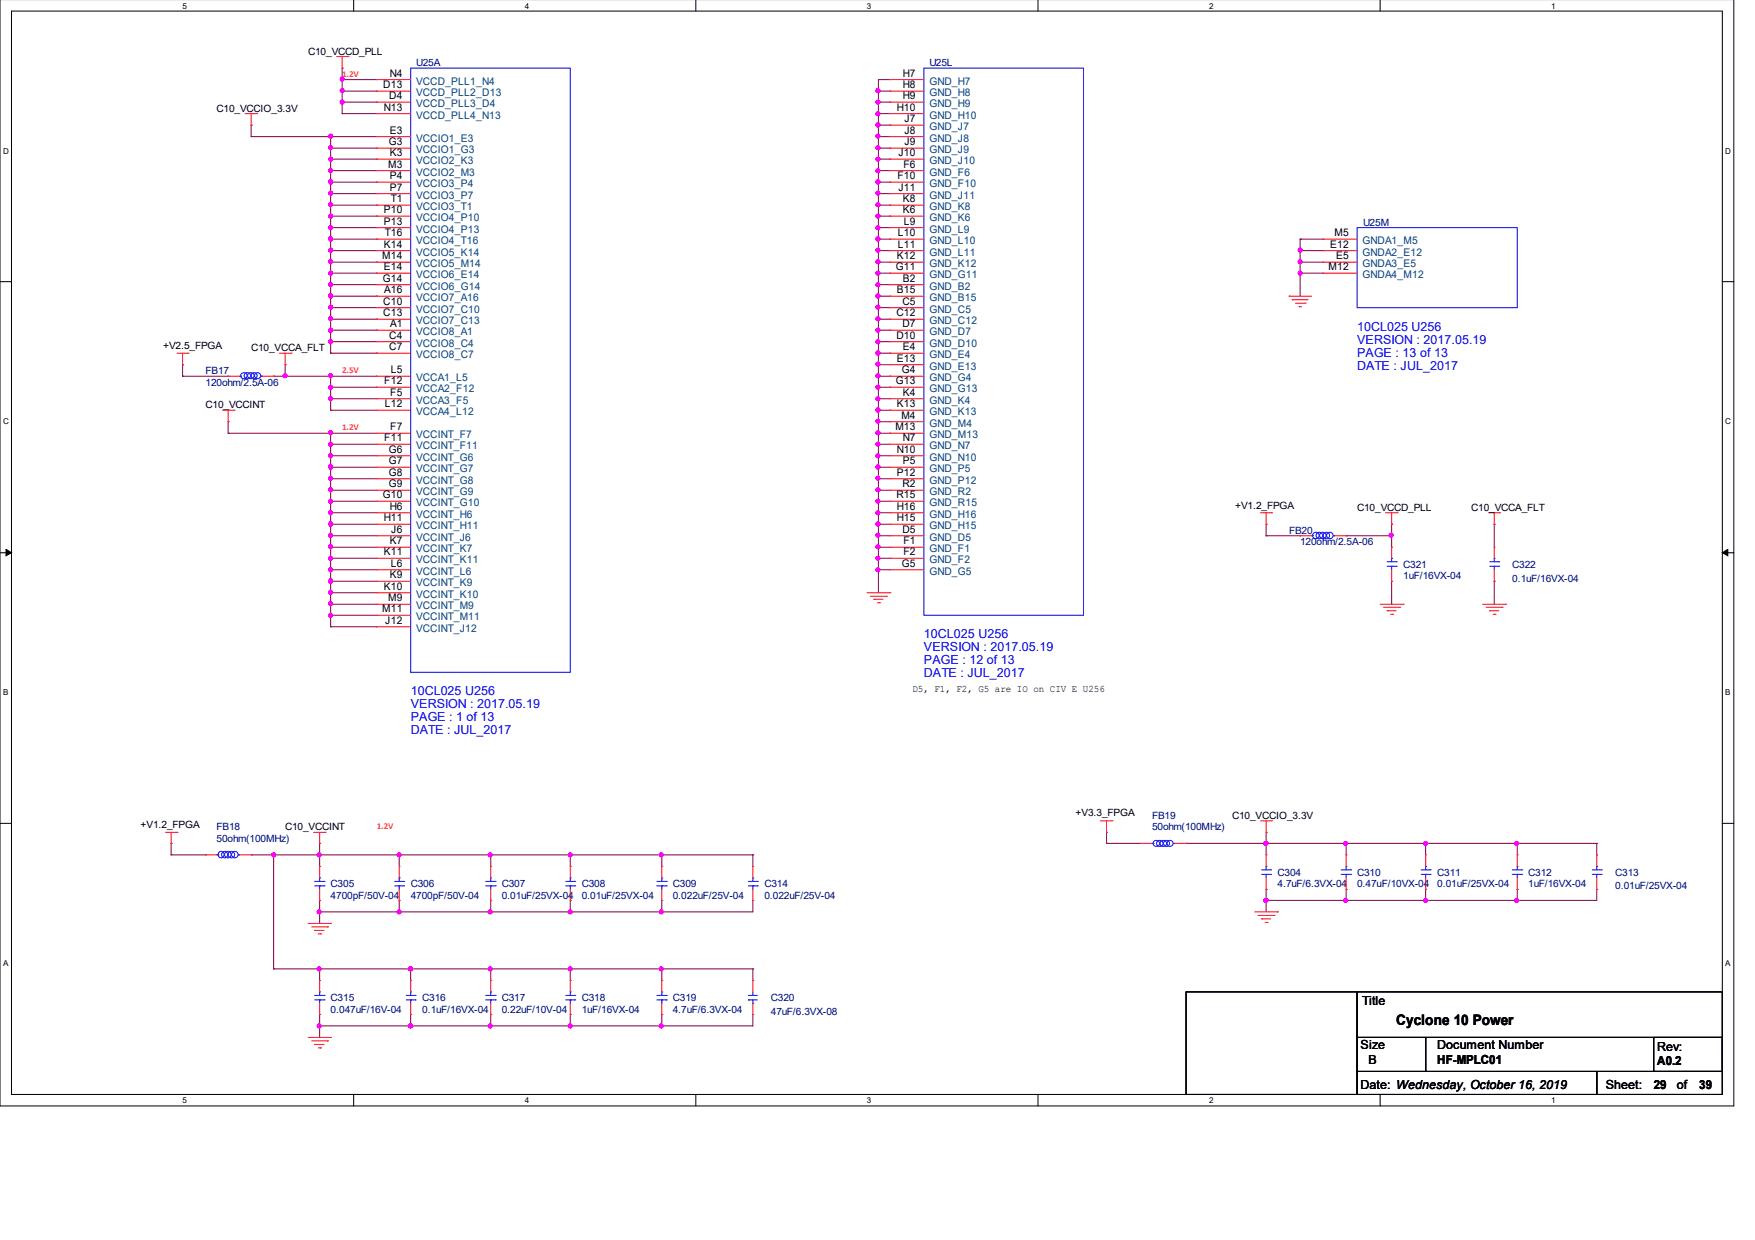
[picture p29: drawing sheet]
<svg xmlns="http://www.w3.org/2000/svg" width="297mm" height="210mm" viewBox="0 0 297 210" stroke-linecap="round" stroke-linejoin="round" font-family="sans-serif">
<defs><g id="words">
<text font-size="2.5" x="236.3" y="173.5">Cyclone 10 Power</text>
<g font-size="2.1" fill="#00f">
<text x="229.7" y="56">10CL025 U256</text>
<text x="229.7" y="58.2">VERSION : 2017.05.19</text>
<text x="229.7" y="60.4">PAGE : 13 of 13</text>
<text x="229.7" y="62.6">DATE : JUL_2017</text>
<text x="156.4" y="108">10CL025 U256</text>
<text x="156.4" y="110.3">VERSION : 2017.05.19</text>
<text x="156.4" y="112.5">PAGE : 12 of 13</text>
<text x="69.5" y="117.7">10CL025 U256</text>
<text x="69.5" y="119.9">VERSION : 2017.05.19</text>
<text x="156.4" y="114.7">DATE : JUL_2017</text>
<text x="69.5" y="122.1">PAGE : 1 of 13</text>
<text x="69.5" y="124.3">DATE : JUL_2017</text>
</g>
<g font-size="2.1">
<text x="230.5" y="170.2">Title</text>
<text x="230.3" y="177.6">Size</text>
<text x="243.2" y="177.6">Document Number</text>
<text x="280.5" y="178">Rev:</text>
<text x="230.3" y="184.3">Date: Wednesday, October 16, 2019</text>
<text x="231.6" y="180.1">B</text>
<text x="243.2" y="180.2">HF-MPLC01</text>
<text x="271.8" y="184.3">Sheet:</text>
<text x="279.9" y="184.4">29</text>
<text x="280.5" y="180.4">A0.2</text>
<text x="283.8" y="184.3">of</text>
<text x="287.6" y="184.4">39</text>
</g>
<g font-size="1.8">
<text x="64.9" y="14.9">D13</text>
<text x="65.9" y="16.8">D4</text>
<text x="66" y="13">N4</text>
<text x="152.8" y="13">H7</text>
<text x="152.8" y="14.9">H8</text>
<text x="152.8" y="16.8">H9</text>
<text x="64.9" y="18.7">N13</text>
<text x="66" y="22.6">E3</text>
<text x="151.8" y="18.7">H10</text>
<text x="153.1" y="20.7">J7</text>
<text x="153.1" y="22.6">J8</text>
<text x="65.7" y="28.4">M3</text>
<text x="65.8" y="24.6">G3</text>
<text x="66" y="26.4">K3</text>
<text x="152.1" y="26.4">J10</text>
<text x="152.9" y="28.4">F6</text>
<text x="153.1" y="24.6">J9</text>
<text x="66" y="30.3">P4</text>
<text x="66" y="32.3">P7</text>
<text x="66.1" y="34.2">T1</text>
<text x="151.9" y="30.3">F10</text>
<text x="152.1" y="32.3">J11</text>
<text x="152.8" y="34.2">K8</text>
<text x="64.9" y="36.1">P10</text>
<text x="64.9" y="38">P13</text>
<text x="64.9" y="41.9">K14</text>
<text x="65.1" y="40">T16</text>
<text x="152" y="40">L10</text>
<text x="152" y="41.9">L11</text>
<text x="152.8" y="36.1">K6</text>
<text x="153" y="38">L9</text>
<text x="225.1" y="41.9">E12</text>
<text x="225.9" y="40">M5</text>
<text x="64.7" y="43.9">M14</text>
<text x="64.8" y="47.7">G14</text>
<text x="64.9" y="45.7">E14</text>
<text x="151.6" y="45.7">G11</text>
<text x="151.8" y="43.9">K12</text>
<text x="152.8" y="47.7">B2</text>
<text x="224.9" y="45.7">M12</text>
<text x="226.1" y="43.9">E5</text>
<text x="64.9" y="51.6">C10</text>
<text x="64.9" y="53.5">C13</text>
<text x="65" y="49.6">A16</text>
<text x="151.7" y="53.5">C12</text>
<text x="151.8" y="49.6">B15</text>
<text x="152.7" y="51.6">C5</text>
<text x="65.9" y="57.3">C4</text>
<text x="65.9" y="59.3">C7</text>
<text x="66" y="55.4">A1</text>
<text x="151.7" y="57.3">D10</text>
<text x="152.7" y="55.4">D7</text>
<text x="152.8" y="59.3">E4</text>
<text x="65" y="65">F12</text>
<text x="66.1" y="63.2">L5</text>
<text x="151.6" y="65">G13</text>
<text x="151.8" y="61.2">E13</text>
<text x="152.7" y="63.2">G4</text>
<text x="65.1" y="68.9">L12</text>
<text x="66" y="67">F5</text>
<text x="151.8" y="68.9">K13</text>
<text x="152.6" y="70.9">M4</text>
<text x="152.8" y="67">K4</text>
<text x="65" y="74.7">F11</text>
<text x="65.8" y="76.6">G6</text>
<text x="66" y="72.8">F7</text>
<text x="151.6" y="72.8">M13</text>
<text x="151.8" y="76.6">N10</text>
<text x="152.8" y="74.7">N7</text>
<text x="65.8" y="78.6">G7</text>
<text x="65.8" y="80.5">G8</text>
<text x="65.8" y="82.5">G9</text>
<text x="151.8" y="80.5">P12</text>
<text x="152.7" y="82.5">R2</text>
<text x="152.8" y="78.6">P5</text>
<text x="64.8" y="84.3">G10</text>
<text x="64.9" y="88.2">H11</text>
<text x="66" y="86.3">H6</text>
<text x="151.7" y="84.3">R15</text>
<text x="151.8" y="86.3">H16</text>
<text x="151.8" y="88.2">H15</text>
<text x="64.9" y="94">K11</text>
<text x="66" y="92.1">K7</text>
<text x="66.1" y="95.9">L6</text>
<text x="66.2" y="90.2">J6</text>
<text x="152.7" y="95.9">G5</text>
<text x="152.7" y="90.2">D5</text>
<text x="152.9" y="92.1">F1</text>
<text x="152.9" y="94">F2</text>
<text x="64.9" y="99.8">K10</text>
<text x="65.7" y="101.8">M9</text>
<text x="66" y="97.9">K9</text>
<text x="64.7" y="103.6">M11</text>
<text x="65.2" y="105.6">J12</text>
</g>
<g font-size="1.8" fill="#004080">
<text x="70.4" y="14.3">VCCD_PLL1_N4</text>
<text x="70.4" y="16.3">VCCD_PLL2_D13</text>
<text x="157.3" y="14.3">GND_H7</text>
<text x="157.3" y="16.3">GND_H8</text>
<text x="70.4" y="18.1">VCCD_PLL3_D4</text>
<text x="70.4" y="20.1">VCCD_PLL4_N13</text>
<text x="70.4" y="24">VCCIO1_E3</text>
<text x="157.3" y="18.1">GND_H9</text>
<text x="157.3" y="20.1">GND_H10</text>
<text x="157.3" y="22">GND_J7</text>
<text x="157.3" y="24">GND_J8</text>
<text x="70.4" y="25.9">VCCIO1_G3</text>
<text x="70.4" y="27.8">VCCIO2_K3</text>
<text x="70.4" y="29.7">VCCIO2_M3</text>
<text x="157.3" y="25.9">GND_J9</text>
<text x="157.3" y="27.8">GND_J10</text>
<text x="157.3" y="29.7">GND_F6</text>
<text x="70.4" y="31.7">VCCIO3_P4</text>
<text x="70.4" y="33.6">VCCIO3_P7</text>
<text x="70.4" y="35.6">VCCIO3_T1</text>
<text x="157.3" y="31.7">GND_F10</text>
<text x="157.3" y="33.6">GND_J11</text>
<text x="157.3" y="35.6">GND_K8</text>
<text x="70.4" y="37.4">VCCIO4_P10</text>
<text x="70.4" y="39.4">VCCIO4_P13</text>
<text x="70.4" y="41.3">VCCIO4_T16</text>
<text x="157.3" y="37.4">GND_K6</text>
<text x="157.3" y="39.4">GND_L9</text>
<text x="157.3" y="41.3">GND_L10</text>
<text x="230.6" y="41.3">GNDA1_M5</text>
<text x="70.4" y="43.3">VCCIO5_K14</text>
<text x="70.4" y="45.2">VCCIO5_M14</text>
<text x="70.4" y="47.1">VCCIO6_E14</text>
<text x="157.3" y="43.3">GND_L11</text>
<text x="157.3" y="45.2">GND_K12</text>
<text x="157.3" y="47.1">GND_G11</text>
<text x="230.6" y="43.3">GNDA2_E12</text>
<text x="230.6" y="45.2">GNDA3_E5</text>
<text x="230.6" y="47.1">GNDA4_M12</text>
<text x="70.4" y="49">VCCIO6_G14</text>
<text x="70.4" y="51">VCCIO7_A16</text>
<text x="70.4" y="52.9">VCCIO7_C10</text>
<text x="157.3" y="49">GND_B2</text>
<text x="157.3" y="51">GND_B15</text>
<text x="157.3" y="52.9">GND_C5</text>
<text x="70.4" y="54.9">VCCIO7_C13</text>
<text x="70.4" y="56.7">VCCIO8_A1</text>
<text x="70.4" y="58.7">VCCIO8_C4</text>
<text x="157.3" y="54.9">GND_C12</text>
<text x="157.3" y="56.7">GND_D7</text>
<text x="157.3" y="58.7">GND_D10</text>
<text x="70.4" y="60.6">VCCIO8_C7</text>
<text x="70.4" y="64.5">VCCA1_L5</text>
<text x="157.3" y="60.6">GND_E4</text>
<text x="157.3" y="62.6">GND_E13</text>
<text x="157.3" y="64.5">GND_G4</text>
<text x="70.4" y="66.4">VCCA2_F12</text>
<text x="70.4" y="68.3">VCCA3_F5</text>
<text x="70.4" y="70.3">VCCA4_L12</text>
<text x="157.3" y="66.4">GND_G13</text>
<text x="157.3" y="68.3">GND_K4</text>
<text x="157.3" y="70.3">GND_K13</text>
<text x="70.4" y="74.2">VCCINT_F7</text>
<text x="70.4" y="76">VCCINT_F11</text>
<text x="70.4" y="78">VCCINT_G6</text>
<text x="157.3" y="72.2">GND_M4</text>
<text x="157.3" y="74.2">GND_M13</text>
<text x="157.3" y="76">GND_N7</text>
<text x="157.3" y="78">GND_N10</text>
<text x="70.4" y="79.9">VCCINT_G7</text>
<text x="70.4" y="81.9">VCCINT_G8</text>
<text x="70.4" y="83.8">VCCINT_G9</text>
<text x="157.3" y="79.9">GND_P5</text>
<text x="157.3" y="81.9">GND_P12</text>
<text x="157.3" y="83.8">GND_R2</text>
<text x="70.4" y="85.7">VCCINT_G10</text>
<text x="70.4" y="87.6">VCCINT_H6</text>
<text x="70.4" y="89.6">VCCINT_H11</text>
<text x="157.3" y="85.7">GND_R15</text>
<text x="157.3" y="87.6">GND_H16</text>
<text x="157.3" y="89.6">GND_H15</text>
<text x="70.4" y="91.5">VCCINT_J6</text>
<text x="70.4" y="93.5">VCCINT_K7</text>
<text x="70.4" y="95.3">VCCINT_K11</text>
<text x="157.3" y="91.5">GND_D5</text>
<text x="157.3" y="93.5">GND_F1</text>
<text x="157.3" y="95.3">GND_F2</text>
<text x="70.4" y="97.3">VCCINT_L6</text>
<text x="70.4" y="99.2">VCCINT_K9</text>
<text x="70.4" y="101.2">VCCINT_K10</text>
<text x="157.3" y="97.3">GND_G5</text>
<text x="70.4" y="103.1">VCCINT_M9</text>
<text x="70.4" y="105">VCCINT_M11</text>
<text x="70.4" y="106.9">VCCINT_J12</text>
</g>
<g font-size="1.7">
<text x="52.2" y="9.2">C10_VCCD_PLL</text>
<text x="36.7" y="18.9">C10_VCCIO_3.3V</text>
<text x="27.6" y="59.1">+V2.5_FPGA</text>
<text x="42.5" y="59.5">C10_VCCA_FLT</text>
<text x="34.8" y="69.1">C10_VCCINT</text>
<text x="209" y="86.1">+V1.2_FPGA</text>
<text x="229.7" y="86.5">C10_VCCD_PLL</text>
<text x="249" y="86.5">C10_VCCA_FLT</text>
<text x="154.4" y="117.2">D5, F1, F2, G5 are IO on CIV E U256</text>
<text x="23.8" y="140.1">+V1.2_FPGA</text>
<text x="48.3" y="140.6">C10_VCCINT</text>
<text x="182" y="138.2">+V3.3_FPGA</text>
<text x="208.5" y="138.6">C10_VCCIO_3.3V</text>
</g>
<g font-size="1.7" fill="#000080">
<text x="70.4" y="11.2">U25A</text>
<text x="157.3" y="11.2">U25L</text>
<text x="230.7" y="38.2">U25M</text>
<text x="34.8" y="63.3">FB17</text>
<text x="34.8" y="65.3">120ohm/2.5A-06</text>
<text x="218.2" y="90.4">FB20</text>
<text x="220" y="92.3">120ohm/2.5A-06</text>
<text x="237.5" y="96.1">C321</text>
<text x="237.5" y="98.1">1uF/16VX-04</text>
<text x="255.9" y="96.1">C322</text>
<text x="255.9" y="98.5">0.1uF/16VX-04</text>
<text x="36.7" y="140.6">FB18</text>
<text x="36.7" y="142.5">50ohm(100MHz)</text>
<text x="195" y="138.6">FB19</text>
<text x="195" y="140.6">50ohm(100MHz)</text>
<text x="216.2" y="148.3">C304</text>
<text x="229.7" y="148.3">C310</text>
<text x="243.2" y="148.3">C311</text>
<text x="258.7" y="148.3">C312</text>
<text x="273.4" y="148.3">C313</text>
<text x="56" y="150.2">C305</text>
<text x="56" y="152.2">4700pF/50V-04</text>
<text x="69.5" y="150.2">C306</text>
<text x="69.5" y="152.2">4700pF/50V-04</text>
<text x="84.9" y="150.2">C307</text>
<text x="84.9" y="152.2">0.01uF/25VX-04</text>
<text x="98.5" y="150.2">C308</text>
<text x="98.5" y="152.2">0.01uF/25VX-04</text>
<text x="113.9" y="150.2">C309</text>
<text x="113.9" y="152.2">0.022uF/25V-04</text>
<text x="129.4" y="150.2">C314</text>
<text x="129.4" y="152.2">0.022uF/25V-04</text>
<text x="216.2" y="150.2">4.7uF/6.3VX-04</text>
<text x="229.7" y="150.2">0.47uF/10VX-04</text>
<text x="243.2" y="150.2">0.01uF/25VX-04</text>
<text x="258.7" y="150.2">1uF/16VX-04</text>
<text x="273.4" y="150.6">0.01uF/25VX-04</text>
<text x="56" y="169.5">C315</text>
<text x="56" y="171.5">0.047uF/16V-04</text>
<text x="71.5" y="169.5">C316</text>
<text x="71.5" y="171.5">0.1uF/16VX-04</text>
<text x="84.9" y="169.5">C317</text>
<text x="84.9" y="171.5">0.22uF/10V-04</text>
<text x="98.5" y="169.5">C318</text>
<text x="98.5" y="171.5">1uF/16VX-04</text>
<text x="113.9" y="169.5">C319</text>
<text x="113.9" y="171.5">4.7uF/6.3VX-04</text>
<text x="130.5" y="169.5">C320</text>
<text x="130.5" y="171.8">47uF/6.3VX-08</text>
</g>
<g font-size="1.5" fill="#ff8000">
<text x="57.9" y="13">1.2V</text>
<text x="57.9" y="63.2">2.5V</text>
<text x="57.9" y="72.8">1.2V</text>
<text x="63.8" y="140.4">1.2V</text>
</g>
<g font-size="1.4">
<text x="30.9" y="1.5">5</text>
<text x="88.8" y="1.5">4</text>
<text x="146.7" y="1.5">3</text>
<text x="204.6" y="1.5">2</text>
<text x="262.6" y="1.5">1</text>
<text x=".5" y="26">D</text>
<text x="292" y="26">D</text>
<text x=".5" y="71.8">C</text>
<text x="292" y="71.8">C</text>
<text x=".5" y="117.7">B</text>
<text x="292" y="117.7">B</text>
<text x=".5" y="163.5">A</text>
<text x="292" y="163.5">A</text>
<text x="30.9" y="186.8">5</text>
<text x="88.8" y="186.8">4</text>
<text x="146.7" y="186.8">3</text>
<text x="204.6" y="186.8">2</text>
<text x="262.6" y="186.8">1</text>
</g>
</g></defs>
<path d="M0 -.1v187.3h293.5v-187.3M1.9 1.9h289.6v183.4h-289.6z" fill="none" stroke="#000" stroke-width=".17"/>
<g fill="#fff">
<path d="M30.9 .2h.7v1.4h-.7z"/>
<path d="M30.9 185.5h.7v1.5h-.7z"/>
</g>
<path d="M59.9 -.1v2M59.9 185.3v1.9" fill="none" stroke="#000" stroke-width=".17"/>
<g fill="#fff">
<path d="M88.8 .2h.7v1.4h-.7z"/>
<path d="M88.8 185.5h.7v1.5h-.7z"/>
</g>
<path d="M117.8 -.1v2M117.8 185.3v1.9" fill="none" stroke="#000" stroke-width=".17"/>
<g fill="#fff">
<path d="M146.7 .2h.7v1.4h-.7z"/>
<path d="M146.7 185.5h.7v1.5h-.7z"/>
</g>
<path d="M175.7 -.1v2M175.7 185.3v1.9" fill="none" stroke="#000" stroke-width=".17"/>
<g fill="#fff">
<path d="M204.6 .2h.7v1.4h-.7z"/>
<path d="M204.6 185.5h.7v1.5h-.7z"/>
</g>
<path d="M233.6 -.1v2M233.6 185.3v1.9" fill="none" stroke="#000" stroke-width=".17"/>
<g fill="#fff">
<path d="M262.6 .2h.6v1.4h-.6z"/>
<path d="M262.6 185.5h.6v1.5h-.6z"/>
<path d="M.5 24.7h.9v1.5h-.9z"/>
<path d="M292 24.7h.9v1.5h-.9z"/>
<path d="M.5 70.5h.9v1.5h-.9z"/>
<path d="M292 70.5h.9v1.5h-.9z"/>
</g>
<path d="M0 47.7h1.9M291.5 47.7h2" fill="none" stroke="#000" stroke-width=".17"/>
<g fill="#fff">
<path d="M.5 116.4h.9v1.5h-.9z"/>
<path d="M292 116.4h.9v1.5h-.9z"/>
</g>
<path d="M0 93.6h1.9M291.5 93.6h2" fill="none" stroke="#000" stroke-width=".17"/>
<path d="M1 93l.9 .6-.9 .5zM291.5 93.6l.9-.6v1.1z" fill="#000" stroke="#000" stroke-width=".17"/>
<g fill="#fff">
<path d="M.5 162.2h.9v1.5h-.9z"/>
<path d="M292 162.2h.9v1.5h-.9z"/>
</g>
<path d="M0 139.4h1.9M291.5 139.4h2M200.7 167.9h29v17.4h-29zM229.7 175.6h11.6v5.8h-11.6zM229.7 167.9h61.8v7.7h-61.8zM241.3 175.6h50.2v5.8h-50.2zM279.9 175.6h11.6v5.8h-11.6zM229.7 181.4h40.6v3.9h-40.6zM270.3 181.4h21.2v3.9h-21.2z" fill="none" stroke="#000" stroke-width=".17"/>
<g fill="none" stroke="#800040" stroke-width=".17">
<path d="M57.9 13.5h.1M57.9 15.4h.1M57.9 17.3h.1M57.9 19.2h.1M57.9 11.5h.1M57.9 13.5h5.9M57.9 15.4h5.9M57.9 11.5v7.7M57.9 17.3h5.9M57.9 19.2h5.9M148.7 13.5h.1M148.7 15.4h.1"/>
<path d="M148.7 17.3h.1M148.7 19.2h.1M148.7 13.5h1.9M148.7 15.4h1.9M148.7 17.3h1.9M148.7 19.2h1.9M148.7 13.5v86.8M42.5 21.2h.1M42.5 23.1h.1M42.5 21.2v1.9M42.5 23.1h21.3M56 28.9h.1"/>
<path d="M56 26.9h.1M56 32.8h.1M56 34.7h.1M56 38.5h.1M56 23.1h.1M56 25.1h.1M56 30.8h.1M56 36.6h.1M56 23.1v36.7M56 28.9h7.8M56 32.8h7.8M56 34.7h7.8"/>
<path d="M56 38.5h7.8M56 26.9h7.8M56 25.1h7.8M56 30.8h7.8M56 36.6h7.8M148.7 21.2h.1M148.7 23.1h.1M148.7 25.1h.1M148.7 26.9h.1M148.7 28.9h.1M148.7 30.8h.1M148.7 32.8h.1"/>
<path d="M148.7 34.7h.1M148.7 36.6h.1M148.7 38.5h.1M148.7 28.9h1.9M148.7 32.8h1.9M148.7 34.7h1.9M148.7 38.5h1.9M148.7 26.9h1.9M148.7 23.1h1.9M148.7 25.1h1.9M148.7 30.8h1.9M148.7 36.6h1.9"/>
<path d="M148.7 21.2h1.9M56 42.4h.1M56 50.1h.1M56 48.2h.1M56 46.2h.1M56 40.5h.1M56 44.4h.1M56 54h.1M56 52.1h.1M56 55.9h.1M56 59.8h.1M56 57.8h.1"/>
<path d="M56 50.1h7.8M56 48.2h7.8M56 46.2h7.8M56 42.4h7.8M56 40.5h7.8M56 44.4h7.8M56 54h7.8M56 52.1h7.8M56 55.9h7.8M56 59.8h7.8M56 57.8h7.8M148.7 55.9h.1"/>
<path d="M148.7 57.8h.1M148.7 59.8h.1M148.7 40.5h.1M148.7 42.4h.1M148.7 44.4h.1M148.7 46.2h.1M148.7 48.2h.1M148.7 50.1h.1M148.7 52.1h.1M148.7 54h.1M148.7 50.1h1.9M148.7 48.2h1.9"/>
<path d="M148.7 46.2h1.9M148.7 42.4h1.9M148.7 40.5h1.9M148.7 44.4h1.9M148.7 54h1.9M148.7 52.1h1.9M148.7 55.9h1.9M148.7 59.8h1.9M148.7 57.8h1.9M220 40.5h.1M220 42.4h.1M220 44.4h.1"/>
<path d="M220 46.2h.1M220 46.2h3.9M220 42.4h3.9M220 40.5h3.9M220 44.4h3.9M220 40.5v9.6M30.9 63.7h.1M30.9 61.7h.1M30.9 63.7h7.7M30.9 61.7v2M38.6 73.3h.1M38.6 71.4h.1"/>
<path d="M38.6 73.3h25.2M38.6 71.4v1.9M46.3 63.7h.1M46.3 63.7h17.5M48.3 61.7h.1M48.3 63.7h.1M48.3 61.7v2M56 67.5h.1M56 65.5h.1M56 69.4h.1M56 63.7h.1M56 73.3h.1"/>
<path d="M56 75.2h.1M56 77.1h.1M56 79.1h.1M56 67.5h7.8M56 63.7v5.7M56 73.3v32.8M56 69.4h7.8M56 75.2h7.8M56 77.1h7.8M56 79.1h7.8M56 65.5h7.8M148.7 61.7h.1"/>
<path d="M148.7 63.7h.1M148.7 65.5h.1M148.7 67.5h.1M148.7 69.4h.1M148.7 71.4h.1M148.7 73.3h.1M148.7 75.2h.1M148.7 77.1h.1M148.7 79.1h.1M148.7 63.7h1.9M148.7 67.5h1.9M148.7 69.4h1.9"/>
<path d="M148.7 73.3h1.9M148.7 75.2h1.9M148.7 77.1h1.9M148.7 79.1h1.9M148.7 65.5h1.9M148.7 61.7h1.9M148.7 71.4h1.9M56 81h.1M56 83h.1M56 84.9h.1M56 86.8h.1M56 88.7h.1"/>
<path d="M56 90.7h.1M56 92.6h.1M56 94.5h.1M56 96.4h.1M56 98.4h.1M56 90.7h7.8M56 81h7.8M56 83h7.8M56 84.9h7.8M56 86.8h7.8M56 88.7h7.8M56 92.6h7.8"/>
<path d="M56 94.5h7.8M56 96.4h7.8M56 98.4h7.8M148.7 81h.1M148.7 83h.1M148.7 84.9h.1M148.7 86.8h.1M148.7 88.7h.1M148.7 90.7h.1M148.7 92.6h.1M148.7 94.5h.1M148.7 96.4h.1"/>
<path d="M148.7 90.7h1.9M148.7 81h1.9M148.7 83h1.9M148.7 84.9h1.9M148.7 86.8h1.9M148.7 88.7h1.9M148.7 92.6h1.9M148.7 94.5h1.9M148.7 96.4h1.9M214.3 90.7h.1M214.3 88.7h.1M214.3 88.7v2"/>
<path d="M214.3 90.7h5.7M227.8 90.7h.1M227.8 90.7h7.7M235.5 88.7h.1M235.5 90.7h.1M235.5 98.4h.1M235.5 88.7v3.9M235.5 98.4v3.9M252.9 88.7h.1M252.9 98.4h.1M252.9 88.7v3.9M252.9 98.4v3.9"/>
<path d="M56 100.3h.1M56 102.3h.1M56 104.2h.1M56 106.1h.1M56 100.3h7.8M56 102.3h7.8M56 104.2h7.8M56 106.1h7.8M29 142.8h.1M29 144.7h.1M29 144.7h5.8M29 142.8v1.9"/>
<path d="M42.5 144.7h.1M42.5 144.7h84.9M46.3 144.7h.1M46.3 144.7v19.3M54.1 142.8h.1M54.1 144.7h.1M54.1 152.4h.1M54.1 154.4h.1M54.1 142.8v3.9M54.1 152.4v3.9M67.6 144.7h.1M67.6 152.4h.1"/>
<path d="M67.6 154.4h.1M67.6 144.7v2M67.6 152.4v2M83.1 144.7h.1M83.1 152.4h.1M83.1 154.4h.1M83.1 144.7v2M83.1 152.4v2M96.5 154.4h.1M96.5 144.7h.1M96.5 152.4h.1M96.5 144.7v2"/>
<path d="M96.5 152.4v2M112 144.7h.1M112 154.4h.1M112 152.4h.1M112 144.7v2M112 152.4v2M127.4 144.7h.1M127.4 152.4h.1M127.4 152.4v2h-73.3M127.4 144.7v2M187.3 140.9h.1M187.3 142.8h.1"/>
<path d="M187.3 142.8h5.7M187.3 140.9v1.9M200.7 142.8h.1M200.7 142.8h69.6M214.3 140.9h.1M214.3 142.8h.1M214.3 150.6h.1M214.3 152.4h.1M214.3 140.9v3.8M214.3 150.6v3.8M227.8 142.8h.1M227.8 150.6h.1"/>
<path d="M227.8 152.4h.1M227.8 142.8v1.9M227.8 150.6v1.8M241.3 142.8h.1M241.3 150.6h.1M241.3 152.4h.1M241.3 142.8v1.9M241.3 150.6v1.8M256.8 142.8h.1M256.8 150.6h.1M256.8 152.4h.1M256.8 142.8v1.9"/>
<path d="M256.8 150.6v1.8M270.3 142.8h.1M270.3 150.6h.1M270.3 150.6v1.8h-56M270.3 142.8v1.9M46.3 164h.1M46.3 164h81.1M54.1 171.7h.1M54.1 173.7h.1M54.1 164h.1M54.1 164v2M54.1 171.7v3.9"/>
<path d="M69.5 171.7h.1M69.5 173.7h.1M69.5 164h.1M69.5 164v2M69.5 171.7v2M83.1 164h.1M83.1 171.7h.1M83.1 173.7h.1M83.1 164v2M83.1 171.7v2M96.5 164h.1M96.5 171.7h.1"/>
<path d="M96.5 173.7h.1M96.5 164v2M96.5 171.7v2M112 171.7h.1M112 164h.1M112 173.7h.1M112 164v2M112 171.7v2M127.4 171.7h.1M127.4 164h.1M127.4 164v2M127.4 171.7v2h-73.3"/>
</g>
<g fill="#f0f" stroke="#f0f" stroke-width=".17">
<circle cx="214.3" cy="142.8" r=".36"/>
<circle cx="227.8" cy="142.8" r=".34"/>
<circle cx="227.8" cy="152.4" r=".34"/>
<circle cx="214.3" cy="152.4" r=".36"/>
<circle cx="111.9" cy="154.4" r=".34"/>
<circle cx="96.5" cy="154.4" r=".34"/>
<circle cx="111.9" cy="144.7" r=".34"/>
<circle cx="96.5" cy="144.7" r=".34"/>
<circle cx="83" cy="173.7" r=".34"/>
<circle cx="69.5" cy="173.7" r=".36"/>
<circle cx="111.9" cy="173.7" r=".34"/>
<circle cx="96.5" cy="173.7" r=".34"/>
<circle cx="83" cy="164" r=".34"/>
<circle cx="69.5" cy="164" r=".36"/>
<circle cx="111.9" cy="164" r=".34"/>
<circle cx="96.5" cy="164" r=".34"/>
<circle cx="54" cy="154.4" r=".34"/>
<circle cx="83" cy="144.7" r=".34"/>
<circle cx="67.6" cy="144.7" r=".34"/>
<circle cx="83" cy="154.4" r=".34"/>
<circle cx="67.6" cy="154.4" r=".34"/>
<circle cx="54" cy="144.7" r=".34"/>
<circle cx="46.3" cy="144.7" r=".34"/>
<circle cx="54" cy="164" r=".34"/>
<circle cx="235.5" cy="90.6" r=".34"/>
<circle cx="54" cy="173.7" r=".34"/>
<circle cx="256.7" cy="142.8" r=".34"/>
<circle cx="256.7" cy="152.4" r=".34"/>
<circle cx="241.3" cy="142.8" r=".34"/>
<circle cx="241.3" cy="152.4" r=".34"/>
<circle cx="57.9" cy="15.3" r=".34"/>
<circle cx="57.9" cy="17.3" r=".34"/>
<circle cx="57.9" cy="13.4" r=".34"/>
<circle cx="56" cy="67.5" r=".34"/>
<circle cx="56" cy="65.5" r=".34"/>
<circle cx="55.9" cy="50.1" r=".36"/>
<circle cx="56" cy="48.2" r=".34"/>
<circle cx="56" cy="46.2" r=".34"/>
<circle cx="55.9" cy="30.8" r=".36"/>
<circle cx="56" cy="28.9" r=".34"/>
<circle cx="56" cy="32.7" r=".34"/>
<circle cx="56" cy="36.6" r=".34"/>
<circle cx="56" cy="34.6" r=".34"/>
<circle cx="56" cy="42.3" r=".34"/>
<circle cx="56" cy="38.5" r=".34"/>
<circle cx="55.9" cy="40.4" r=".36"/>
<circle cx="56" cy="23" r=".34"/>
<circle cx="56" cy="26.9" r=".34"/>
<circle cx="56" cy="25" r=".34"/>
<circle cx="56" cy="44.3" r=".34"/>
<circle cx="56" cy="52" r=".34"/>
<circle cx="56" cy="55.9" r=".34"/>
<circle cx="56" cy="53.9" r=".34"/>
<circle cx="56" cy="57.8" r=".34"/>
<circle cx="56" cy="73.3" r=".34"/>
<circle cx="56" cy="75.2" r=".34"/>
<circle cx="56" cy="77.1" r=".34"/>
<circle cx="55.9" cy="79.1" r=".36"/>
<circle cx="56" cy="82.9" r=".34"/>
<circle cx="56" cy="81" r=".34"/>
<circle cx="56" cy="86.8" r=".34"/>
<circle cx="56" cy="84.9" r=".34"/>
<circle cx="55.9" cy="88.7" r=".36"/>
<circle cx="56" cy="90.6" r=".34"/>
<circle cx="56" cy="92.6" r=".34"/>
<circle cx="56" cy="96.4" r=".34"/>
<circle cx="56" cy="94.5" r=".34"/>
<circle cx="55.9" cy="98.4" r=".36"/>
<circle cx="56" cy="102.2" r=".34"/>
<circle cx="56" cy="100.3" r=".34"/>
<circle cx="56" cy="104.2" r=".34"/>
<circle cx="56" cy="63.6" r=".34"/>
<circle cx="48.3" cy="63.6" r=".34"/>
<circle cx="148.6" cy="57.8" r=".34"/>
<circle cx="148.6" cy="59.7" r=".36"/>
<circle cx="148.6" cy="69.4" r=".36"/>
<circle cx="148.6" cy="77.1" r=".34"/>
<circle cx="148.6" cy="79.1" r=".36"/>
<circle cx="148.6" cy="84.9" r=".34"/>
<circle cx="148.6" cy="86.8" r=".34"/>
<circle cx="148.6" cy="88.7" r=".36"/>
<circle cx="148.6" cy="61.7" r=".34"/>
<circle cx="148.6" cy="65.5" r=".34"/>
<circle cx="148.6" cy="63.6" r=".34"/>
<circle cx="148.6" cy="67.5" r=".34"/>
<circle cx="148.6" cy="73.3" r=".34"/>
<circle cx="148.6" cy="71.3" r=".34"/>
<circle cx="148.6" cy="75.2" r=".34"/>
<circle cx="148.6" cy="81" r=".34"/>
<circle cx="148.6" cy="82.9" r=".34"/>
<circle cx="148.6" cy="92.6" r=".34"/>
<circle cx="148.6" cy="90.6" r=".34"/>
<circle cx="148.6" cy="96.4" r=".34"/>
<circle cx="148.6" cy="94.5" r=".34"/>
<circle cx="148.6" cy="15.3" r=".34"/>
<circle cx="148.6" cy="21.1" r=".36"/>
<circle cx="148.6" cy="23" r=".34"/>
<circle cx="148.6" cy="36.6" r=".34"/>
<circle cx="148.6" cy="46.2" r=".34"/>
<circle cx="148.6" cy="52" r=".34"/>
<circle cx="148.6" cy="19.2" r=".34"/>
<circle cx="148.6" cy="17.3" r=".34"/>
<circle cx="148.6" cy="26.9" r=".34"/>
<circle cx="148.6" cy="25" r=".34"/>
<circle cx="148.6" cy="28.9" r=".34"/>
<circle cx="148.6" cy="30.8" r=".36"/>
<circle cx="148.6" cy="34.6" r=".34"/>
<circle cx="148.6" cy="32.7" r=".34"/>
<circle cx="148.6" cy="40.4" r=".36"/>
<circle cx="148.6" cy="38.5" r=".34"/>
<circle cx="148.6" cy="44.3" r=".34"/>
<circle cx="148.6" cy="42.3" r=".34"/>
<circle cx="148.6" cy="50.1" r=".36"/>
<circle cx="148.6" cy="48.2" r=".34"/>
<circle cx="148.6" cy="55.9" r=".34"/>
<circle cx="148.6" cy="53.9" r=".34"/>
<circle cx="220" cy="42.3" r=".34"/>
<circle cx="220" cy="44.3" r=".34"/>
<circle cx="220" cy="46.2" r=".34"/>
</g>
<g fill="none" stroke="#f00" stroke-width=".17">
<path d="M41.5 19.2h1.9M42.5 19.2v2M43.4 19.2h.1M57 9.6h1.9M57.9 11.5h.1M57.9 9.6v1.9M58.9 9.6h.1M63.8 13.5h.1M63.8 15.4h.1M63.8 17.3h.1M63.8 19.2h.1M63.8 19.2h5.7"/>
<path d="M63.8 13.5h5.7M63.8 15.4h5.7M63.8 17.3h5.7M150.6 13.5h.1M150.6 15.4h.1M150.6 17.3h.1M150.6 19.2h.1M150.6 19.2h5.8M150.6 13.5h5.8M150.6 15.4h5.8M150.6 17.3h5.8M42.5 21.2h.1"/>
<path d="M63.8 23.1h.1M63.8 25.1h.1M63.8 26.9h.1M63.8 28.9h.1M63.8 30.8h.1M63.8 32.8h.1M63.8 34.7h.1M63.8 36.6h.1M63.8 38.5h.1M63.8 23.1h5.7M63.8 25.1h5.7M63.8 26.9h5.7"/>
<path d="M63.8 28.9h5.7M63.8 30.8h5.7M63.8 32.8h5.7M63.8 34.7h5.7M63.8 36.6h5.7M63.8 38.5h5.7M150.6 21.2h.1M150.6 23.1h.1M150.6 25.1h.1M150.6 26.9h.1M150.6 28.9h.1M150.6 30.8h.1"/>
<path d="M150.6 32.8h.1M150.6 34.7h.1M150.6 36.6h.1M150.6 38.5h.1M150.6 23.1h5.8M150.6 25.1h5.8M150.6 26.9h5.8M150.6 28.9h5.8M150.6 30.8h5.8M150.6 32.8h5.8M150.6 34.7h5.8M150.6 36.6h5.8"/>
<path d="M150.6 38.5h5.8M150.6 21.2h5.8M30 59.8h1.8M30.9 59.8v1.9M31.8 59.8h.1M47.3 59.8h2M48.3 59.8v1.9M49.3 59.8h.1M63.8 40.5h.1M63.8 42.4h.1M63.8 44.4h.1M63.8 46.2h.1"/>
<path d="M63.8 48.2h.1M63.8 50.1h.1M63.8 52.1h.1M63.8 54h.1M63.8 55.9h.1M63.8 57.8h.1M63.8 59.8h.1M63.8 59.8h5.7M63.8 50.1h5.7M63.8 40.5h5.7M63.8 42.4h5.7M63.8 44.4h5.7"/>
<path d="M63.8 46.2h5.7M63.8 48.2h5.7M63.8 52.1h5.7M63.8 54h5.7M63.8 55.9h5.7M63.8 57.8h5.7M150.6 40.5h.1M150.6 42.4h.1M150.6 44.4h.1M150.6 46.2h.1M150.6 48.2h.1M150.6 50.1h.1"/>
<path d="M150.6 52.1h.1M150.6 54h.1M150.6 55.9h.1M150.6 57.8h.1M150.6 59.8h.1M150.6 59.8h5.8M150.6 50.1h5.8M150.6 40.5h5.8M150.6 42.4h5.8M150.6 44.4h5.8M150.6 46.2h5.8M150.6 48.2h5.8"/>
<path d="M150.6 52.1h5.8M150.6 54h5.8M150.6 55.9h5.8M150.6 57.8h5.8M218.2 50.1h.1M218.2 50.1h3.8M218.7 50.7h.1M218.7 50.7h2.7M219.3 51.3h1.6M219.9 51.9h.1M219.9 51.9h.4M220.9 51.3h.1"/>
<path d="M223.9 40.5h.1M223.9 42.4h.1M223.9 44.4h.1M223.9 46.2h.1M223.9 40.5h5.8M223.9 42.4h5.8M223.9 44.4h5.8M223.9 46.2h5.8M30.9 61.7h.1M37.7 69.4h1.9M38.6 71.4h.1M38.6 63.7h.1"/>
<path d="M38.6 69.4v2M38.6 63.7h2M39.6 69.4h.1M44.4 63.7h1.9M46.3 63.7h.1M48.3 61.7h.1M63.8 63.7h.1M63.8 65.5h.1M63.8 67.5h.1M63.8 69.4h.1M63.8 73.3h.1M63.8 75.2h.1"/>
<path d="M63.8 77.1h.1M63.8 79.1h.1M63.8 69.4h5.7M63.8 63.7h5.7M63.8 65.5h5.7M63.8 67.5h5.7M63.8 73.3h5.7M63.8 75.2h5.7M63.8 77.1h5.7M63.8 79.1h5.7M150.6 61.7h.1M150.6 63.7h.1"/>
<path d="M150.6 65.5h.1M150.6 67.5h.1M150.6 69.4h.1M150.6 71.4h.1M150.6 73.3h.1M150.6 75.2h.1M150.6 77.1h.1M150.6 79.1h.1M150.6 69.4h5.8M150.6 63.7h5.8M150.6 65.5h5.8M150.6 67.5h5.8"/>
<path d="M150.6 73.3h5.8M150.6 75.2h5.8M150.6 77.1h5.8M150.6 79.1h5.8M150.6 61.7h5.8M150.6 71.4h5.8M63.8 81h.1M63.8 83h.1M63.8 84.9h.1M63.8 86.8h.1M63.8 88.7h.1M63.8 90.7h.1"/>
<path d="M63.8 92.6h.1M63.8 94.5h.1M63.8 96.4h.1M63.8 98.4h.1M63.8 86.8h5.7M63.8 81h5.7M63.8 83h5.7M63.8 84.9h5.7M63.8 88.7h5.7M63.8 90.7h5.7M63.8 92.6h5.7M63.8 94.5h5.7"/>
<path d="M63.8 96.4h5.7M63.8 98.4h5.7M150.6 81h.1M150.6 83h.1M150.6 84.9h.1M150.6 86.8h.1M150.6 88.7h.1M150.6 90.7h.1M150.6 92.6h.1M150.6 94.5h.1M150.6 96.4h.1M150.6 86.8h5.8"/>
<path d="M150.6 81h5.8M150.6 83h5.8M150.6 84.9h5.8M150.6 88.7h5.8M150.6 90.7h5.8M150.6 92.6h5.8M150.6 94.5h5.8M150.6 96.4h5.8M213.4 86.8h1.8M214.3 88.7h.1M214.3 86.8v1.9M215.2 86.8h.1"/>
<path d="M220 90.7h.1M220 90.7h2M225.9 90.7h1.9M227.8 90.7h.1M234.5 86.8h2M235.5 88.7h.1M235.5 98.4h.1M235.5 92.6h.1M235.5 86.8v1.9M235.5 92.6v1.9M235.5 96.4v2M236.5 86.8h.1"/>
<path d="M252 86.8h1.8M252.9 88.7h.1M252.9 98.4h.1M252.9 92.6h.1M252.9 86.8v1.9M252.9 92.6v1.9M252.9 96.4v2M253.8 86.8h.1M63.8 100.3h.1M63.8 102.3h.1M63.8 104.2h.1M63.8 106.1h.1"/>
<path d="M63.8 102.3h5.7M63.8 100.3h5.7M63.8 104.2h5.7M63.8 106.1h5.7M146.7 100.3h3.9M147.3 100.9h2.7M147.9 101.4h.1M147.9 101.4h1.5M148.5 102h.3M148.8 102h.1M150 100.9h.1M150.6 100.3h.1"/>
<path d="M233.6 102.3h3.9M234.2 102.8h2.7M234.8 103.4h.1M234.8 103.4h1.5M235.4 104h.3M235.7 104h.1M236.9 102.8h.1M237.5 102.3h.1M251 102.3h3.8M251.5 102.8h2.8M252.1 103.4h.1M252.1 103.4h1.6"/>
<path d="M252.7 104h.4M253.1 104h.1M254.3 102.8h.1M254.8 102.3h.1M186.3 139h1.9M187.3 139v1.9M188.2 139h.1M213.4 139h1.8M214.3 139v1.9M215.2 139h.1M28 140.9h2M29 142.8h.1"/>
<path d="M29 140.9v1.9M30 140.9h.1M34.8 144.7h.1M34.8 144.7h1.9M40.6 144.7h1.9M42.5 144.7h.1M52.2 156.3h3.8M52.7 156.9h2.8M53.1 140.9h1.9M53.3 157.5h.1M53.3 157.5h1.6M53.8 158.1h.5"/>
<path d="M54.1 142.8h.1M54.1 152.4h.1M54.1 146.7h.1M54.1 140.9v1.9M54.1 146.7v1.9M54.1 150.6v1.8M54.3 158.1h.1M55 140.9h.1M55.5 156.9h.1M56 156.3h.1M67.6 152.4h.1M67.6 146.7h.1"/>
<path d="M67.6 146.7v1.9M67.6 150.6v1.8M83.1 152.4h.1M83.1 146.7h.1M83.1 146.7v1.9M83.1 150.6v1.8M96.5 152.4h.1M96.5 146.7h.1M96.5 146.7v1.9M96.5 150.6v1.8M112 152.4h.1M112 146.7h.1"/>
<path d="M112 146.7v1.9M112 150.6v1.8M127.4 152.4h.1M127.4 146.7h.1M127.4 146.7v1.9M127.4 150.6v1.8M187.3 140.9h.1M193 142.8h.1M193 142.8h2M198.9 142.8h1.8M200.7 142.8h.1M212.3 154.4h3.9"/>
<path d="M212.9 155h2.7M213.5 155.5h.1M213.5 155.5h1.6M214.1 156.1h.4M214.3 140.9h.1M214.3 150.6h.1M214.3 144.7h.1M214.3 144.7v2M214.3 148.6v2M214.5 156.1h.1M215.6 155h.1M216.2 154.4h.1"/>
<path d="M227.8 150.6h.1M227.8 144.7h.1M227.8 144.7v2M227.8 148.6v2M241.3 150.6h.1M241.3 144.7h.1M241.3 144.7v2M241.3 148.6v2M256.8 150.6h.1M256.8 144.7h.1M256.8 144.7v2M256.8 148.6v2"/>
<path d="M270.3 150.6h.1M270.3 144.7h.1M270.3 144.7v2M270.3 148.6v2M52.2 175.6h3.8M52.7 176.2h2.8M53.3 176.8h.1M53.3 176.8h1.6M53.8 177.4h.5M54.1 171.7h.1M54.1 166h.1M54.1 166v1.9"/>
<path d="M54.1 169.9v1.8M54.3 177.4h.1M55.5 176.2h.1M56 175.6h.1M69.5 171.7h.1M69.5 166h.1M69.5 166v1.9M69.5 169.9v1.8M83.1 171.7h.1M83.1 166h.1M83.1 166v1.9M83.1 169.9v1.8"/>
<path d="M96.5 171.7h.1M96.5 166h.1M96.5 166v1.9M96.5 169.9v1.8M112 171.7h.1M112 166h.1M112 166v1.9M112 169.9v1.8M127.4 166h.1M127.4 171.7h.1M127.4 166v1.9M127.4 169.9v1.8"/>
</g>
<g fill="none" stroke="#00f" stroke-width=".17">
<path d="M69.5 11.5h27v102.3h-27zM156.4 11.5h27v92.7h-27zM229.7 38.5h27.1v13.6h-27.1zM40.6 63.7h.1M40.7 63.7h.1M44.2 63.7h.1M44.2 63.7h.2M222 90.7h.2M222.2 90.7h.1M225.7 90.7h.1M225.7 90.7h.2M234.8 95.1h1.5"/>
<path d="M234.8 95.9h1.5M235.5 94.5h.1M235.5 95.9h.1M235.5 94.5v.6M235.5 95.9v.5M236.3 95.1h.1M236.3 95.9h.1M252.1 95.1h1.6M252.1 95.9h1.6M252.9 94.5h.1M252.9 95.9h.1M252.9 94.5v.6"/>
<path d="M252.9 95.9v.5M253.7 95.1h.1M253.7 95.9h.1M36.7 144.7h.2M36.9 144.7h.1M40.4 144.7h.1M40.4 144.7h.2M53.3 149.2h1.6M53.3 150h1.6M54.1 148.6h.1M54.1 150h.1M54.1 148.6v.6"/>
<path d="M54.1 150v.6M54.9 149.2h.1M54.9 150h.1M66.8 149.2h1.5M66.8 150h1.5M67.6 148.6h.1M67.6 150h.1M67.6 148.6v.6M67.6 150v.6M68.3 149.2h.1M68.3 150h.1M82.2 149.2h1.6"/>
<path d="M82.2 150h1.6M83.1 148.6h.1M83.1 150h.1M83.1 148.6v.6M83.1 150v.6M83.8 149.2h.1M83.8 150h.1M95.8 149.2h1.5M95.8 150h1.5M96.5 148.6h.1M96.5 150h.1M96.5 148.6v.6"/>
<path d="M96.5 150v.6M97.3 149.2h.1M97.3 150h.1M111.2 149.2h1.6M111.2 150h1.6M112 148.6h.1M112 150h.1M112 148.6v.6M112 150v.6M112.8 149.2h.1M112.8 150h.1M126.7 149.2h1.5"/>
<path d="M126.7 150h1.5M127.4 148.6h.1M127.4 150h.1M127.4 148.6v.6M127.4 150v.6M128.2 149.2h.1M128.2 150h.1M195 142.8h.2M195.2 142.8h.1M198.6 142.8h.1M198.6 142.8h.3M213.5 147.2h1.6"/>
<path d="M213.5 148h1.6M214.3 146.7h.1M214.3 148h.1M214.3 146.7v.5M214.3 148v.6M215.1 147.2h.1M215.1 148h.1M227 147.2h1.6M227 148h1.6M227.8 146.7h.1M227.8 148h.1M227.8 146.7v.5"/>
<path d="M227.8 148v.6M228.6 147.2h.1M228.6 148h.1M240.5 147.2h1.6M240.5 148h1.6M241.3 146.7h.1M241.3 148h.1M241.3 146.7v.5M241.3 148v.6M242.1 147.2h.1M242.1 148h.1M255.9 147.2h1.7"/>
<path d="M255.9 148h1.7M256.8 146.7h.1M256.8 148h.1M256.8 146.7v.5M256.8 148v.6M257.6 147.2h.1M257.6 148h.1M269.5 147.2h1.5M269.5 148h1.5M270.3 146.7h.1M270.3 148h.1M270.3 146.7v.5"/>
<path d="M270.3 148v.6M271 147.2h.1M271 148h.1M53.3 168.5h1.6M53.3 169.3h1.6M54.1 167.9h.1M54.1 169.3h.1M54.1 167.9v.6M54.1 169.3v.6M54.9 168.5h.1M54.9 169.3h.1M68.7 168.5h1.6"/>
<path d="M68.7 169.3h1.6M69.5 167.9h.1M69.5 169.3h.1M69.5 167.9v.6M69.5 169.3v.6M70.3 168.5h.1M70.3 169.3h.1M82.2 168.5h1.6M82.2 169.3h1.6M83.1 167.9h.1M83.1 169.3h.1M83.1 167.9v.6"/>
<path d="M83.1 169.3v.6M83.8 168.5h.1M83.8 169.3h.1M95.8 168.5h1.5M95.8 169.3h1.5M96.5 167.9h.1M96.5 169.3h.1M96.5 167.9v.6M96.5 169.3v.6M97.3 168.5h.1M97.3 169.3h.1M111.2 168.5h1.6"/>
<path d="M111.2 169.3h1.6M112 167.9h.1M112 169.3h.1M112 167.9v.6M112 169.3v.6M112.8 168.5h.1M112.8 169.3h.1M126.7 169.3h.1M126.7 168.5h.1M126.7 168.5h1.5M126.7 169.3h1.5M127.4 169.9h.1"/>
<path d="M127.4 168.5h.1M127.4 167.9v.6M127.4 169.3v.6"/>
<circle cx="41.3" cy="63.6" r=".53"/>
<circle cx="41.9" cy="63.6" r=".53"/>
<circle cx="42.5" cy="63.6" r=".53"/>
<circle cx="43" cy="63.6" r=".51"/>
<circle cx="43.6" cy="63.6" r=".51"/>
<circle cx="222.7" cy="90.6" r=".55"/>
<circle cx="223.3" cy="90.6" r=".55"/>
<circle cx="223.9" cy="90.6" r=".55"/>
<circle cx="224.5" cy="90.6" r=".55"/>
<circle cx="225.1" cy="90.6" r=".55"/>
<circle cx="37.4" cy="144.7" r=".53"/>
<circle cx="38" cy="144.7" r=".53"/>
<circle cx="38.6" cy="144.7" r=".55"/>
<circle cx="39.2" cy="144.7" r=".55"/>
<circle cx="39.8" cy="144.7" r=".55"/>
<circle cx="195.7" cy="142.8" r=".53"/>
<circle cx="196.3" cy="142.8" r=".53"/>
<circle cx="196.9" cy="142.8" r=".53"/>
<circle cx="197.4" cy="142.8" r=".51"/>
<circle cx="198" cy="142.8" r=".51"/>
</g>
<use href="#words"/>
</svg>
